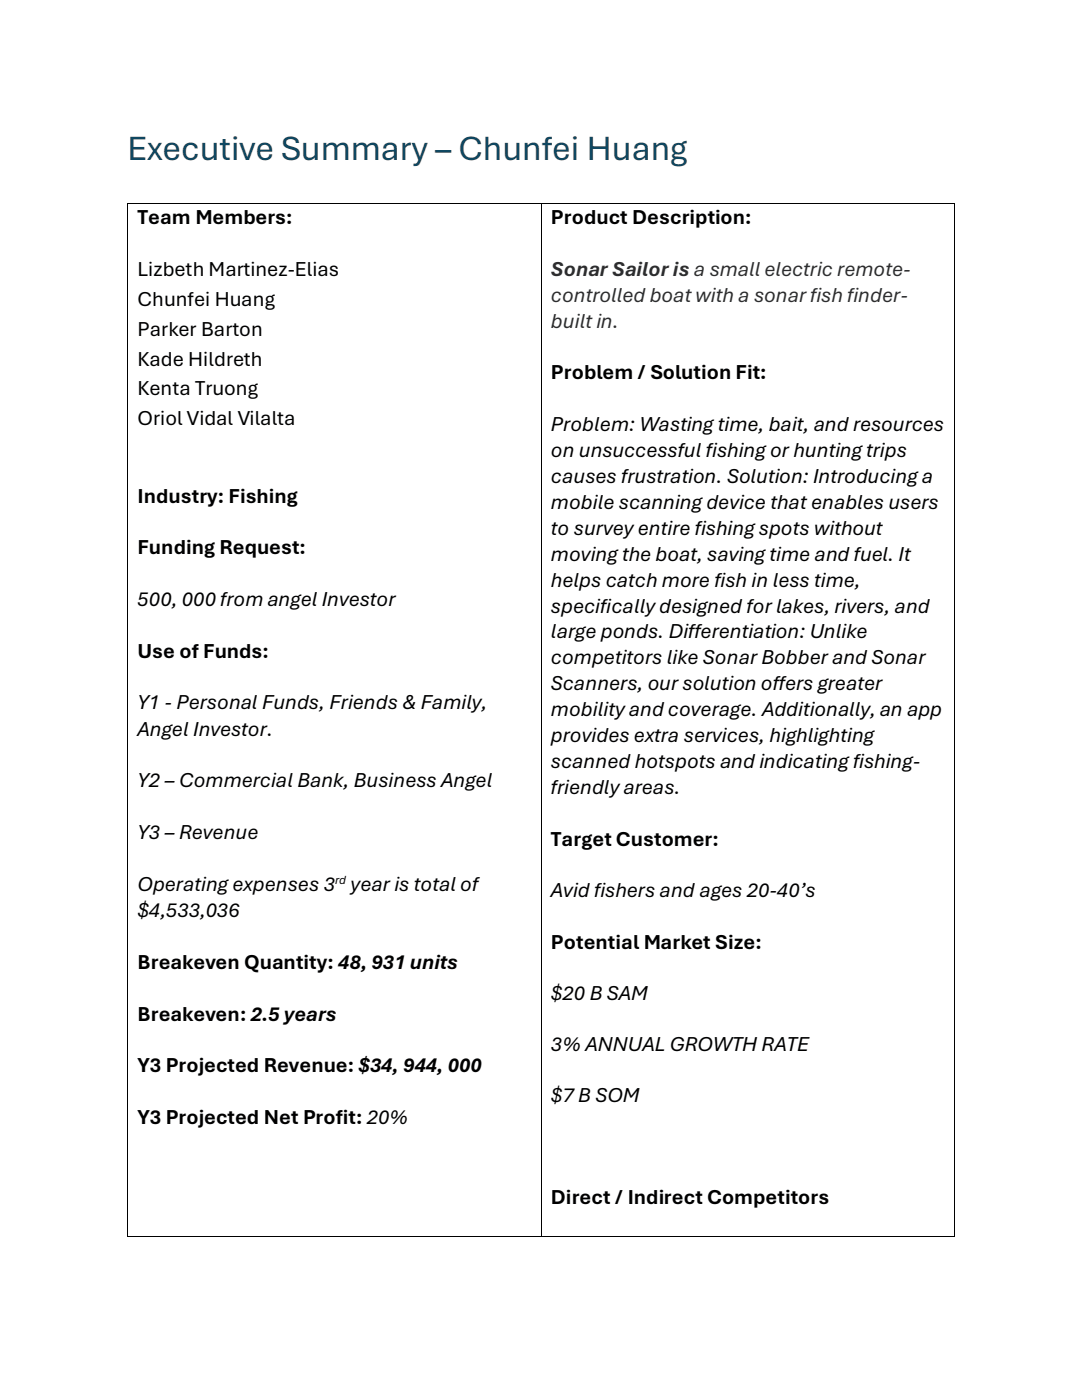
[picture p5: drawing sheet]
<svg xmlns="http://www.w3.org/2000/svg" width="216mm" height="279mm" viewBox="0 0 216 279" stroke-linecap="round" stroke-linejoin="round" font-family="sans-serif">
<defs><g id="words">
<text font-size="7.1" fill="#0f4761" x="25.4" y="32">Executive Summary – Chunfei Huang</text>
<g font-size="4.2">
<text x="27.4" y="44.7">Team Members:</text>
<text x="109.9" y="44.7">Product Description:</text>
<text x="27.4" y="55.1">Lizbeth Martinez-Elias</text>
<text x="27.4" y="61">Chunfei Huang</text>
<text x="27.4" y="67">Parker Barton</text>
<text x="27.4" y="73">Kade Hildreth</text>
<text x="109.9" y="75.7">Problem / Solution Fit:</text>
<text x="27.4" y="78.9">Kenta Truong</text>
<text x="27.4" y="84.8">Oriol Vidal Vilalta</text>
<text x="109.9" y="86.1">Problem: Wasting time, bait, and resources</text>
<text x="109.9" y="91.2">on unsuccessful fishing or hunting trips</text>
<text x="27.4" y="100.3">Industry: Fishing</text>
<text x="109.9" y="96.4">causes frustration. Solution: Introducing a</text>
<text x="109.9" y="101.5">mobile scanning device that enables users</text>
<text x="109.9" y="106.8">to survey entire fishing spots without</text>
<text x="27.4" y="110.6">Funding Request:</text>
<text x="109.9" y="112">moving the boat, saving time and fuel. It</text>
<text x="109.9" y="117.1">helps catch more fish in less time,</text>
<text x="27.4" y="120.9">500, 000 from angel Investor</text>
<text x="109.9" y="122.3">specifically designed for lakes, rivers, and</text>
<text x="27.4" y="131.3">Use of Funds:</text>
<text x="109.9" y="127.4">large ponds. Differentiation: Unlike</text>
<text x="109.9" y="132.6">competitors like Sonar Bobber and Sonar</text>
<text x="109.9" y="137.8">Scanners, our solution offers greater</text>
<text x="27.4" y="141.6">Y1 - Personal Funds, Friends &amp; Family,</text>
<text x="109.9" y="142.9">mobility and coverage. Additionally, an app</text>
<text x="27.4" y="146.8">Angel Investor.</text>
<text x="109.9" y="148.1">provides extra services, highlighting</text>
<text x="109.9" y="153.2">scanned hotspots and indicating fishing-</text>
<text x="27.4" y="157.1">Y2 – Commercial Bank, Business Angel</text>
<text x="109.9" y="158.5">friendly areas.</text>
<text x="27.4" y="167.4">Y3 – Revenue</text>
<text x="109.9" y="168.8">Target Customer:</text>
<text x="27.4" y="177.9">Operatingexpenses 3</text>
<text x="70" y="177.9">year is total of</text>
<text x="109.9" y="179.1">Avid fishers and ages 20-40’s</text>
<text x="27.4" y="183">$4,533,036</text>
<text x="109.9" y="189.4">Potential Market Size:</text>
<text x="27.4" y="193.3">Breakeven Quantity: 48, 931 units</text>
<text x="27.4" y="203.7">Breakeven: 2.5 years</text>
<text x="109.9" y="199.6">$20 B SAM</text>
<text x="109.9" y="209.7">3% ANNUAL GROWTH RATE</text>
<text x="27.4" y="214">Y3 Projected Revenue: $34, 944, 000</text>
<text x="109.9" y="219.9">$7 B SOM</text>
<text x="27.4" y="224.3">Y3 Projected Net Profit: 20%</text>
<text x="109.9" y="240.2">Direct / Indirect Competitors</text>
</g>
<g font-size="4.2" fill="#2b2c30">
<text x="109.9" y="55.1">Sonar Sailoris a small electric remote-</text>
<text x="109.9" y="60.3">controlled boat with a sonar fish finder-</text>
<text x="109.9" y="65.4">built in.</text>
</g>
<text font-size="2.5" x="66.9" y="176.4">rd</text>
</g></defs>
<g fill="#000">
<path d="M25.4 40.6h.2v.2h-.2z" fill-rule="evenodd"/>
<path d="M25.4 40.6h.2v.2h-.2z" fill-rule="evenodd"/>
<path d="M107.9 40.6h.2v.2h-.2z" fill-rule="evenodd"/>
<path d="M190.4 40.6h.2v.2h-.2z" fill-rule="evenodd"/>
<path d="M190.4 40.6h.2v.2h-.2z" fill-rule="evenodd"/>
<path d="M25.4 246.7h.2v.1h-.2z" fill-rule="evenodd"/>
<path d="M25.4 246.7h.2v.1h-.2z" fill-rule="evenodd"/>
<path d="M107.9 246.7h.2v.1h-.2z" fill-rule="evenodd"/>
<path d="M190.4 246.7h.2v.1h-.2z" fill-rule="evenodd"/>
<path d="M190.4 246.7h.2v.1h-.2z" fill-rule="evenodd"/>
</g>
<path d="M25.5 40.8v205.9M25.6 40.7h82.3M108 40.8v205.9M108.1 40.7h82.3M190.5 40.8v205.9M25.6 246.8h82.3M108.1 246.8h82.3" fill="none" stroke="#000" stroke-width=".2"/>
<use href="#words"/>
</svg>
